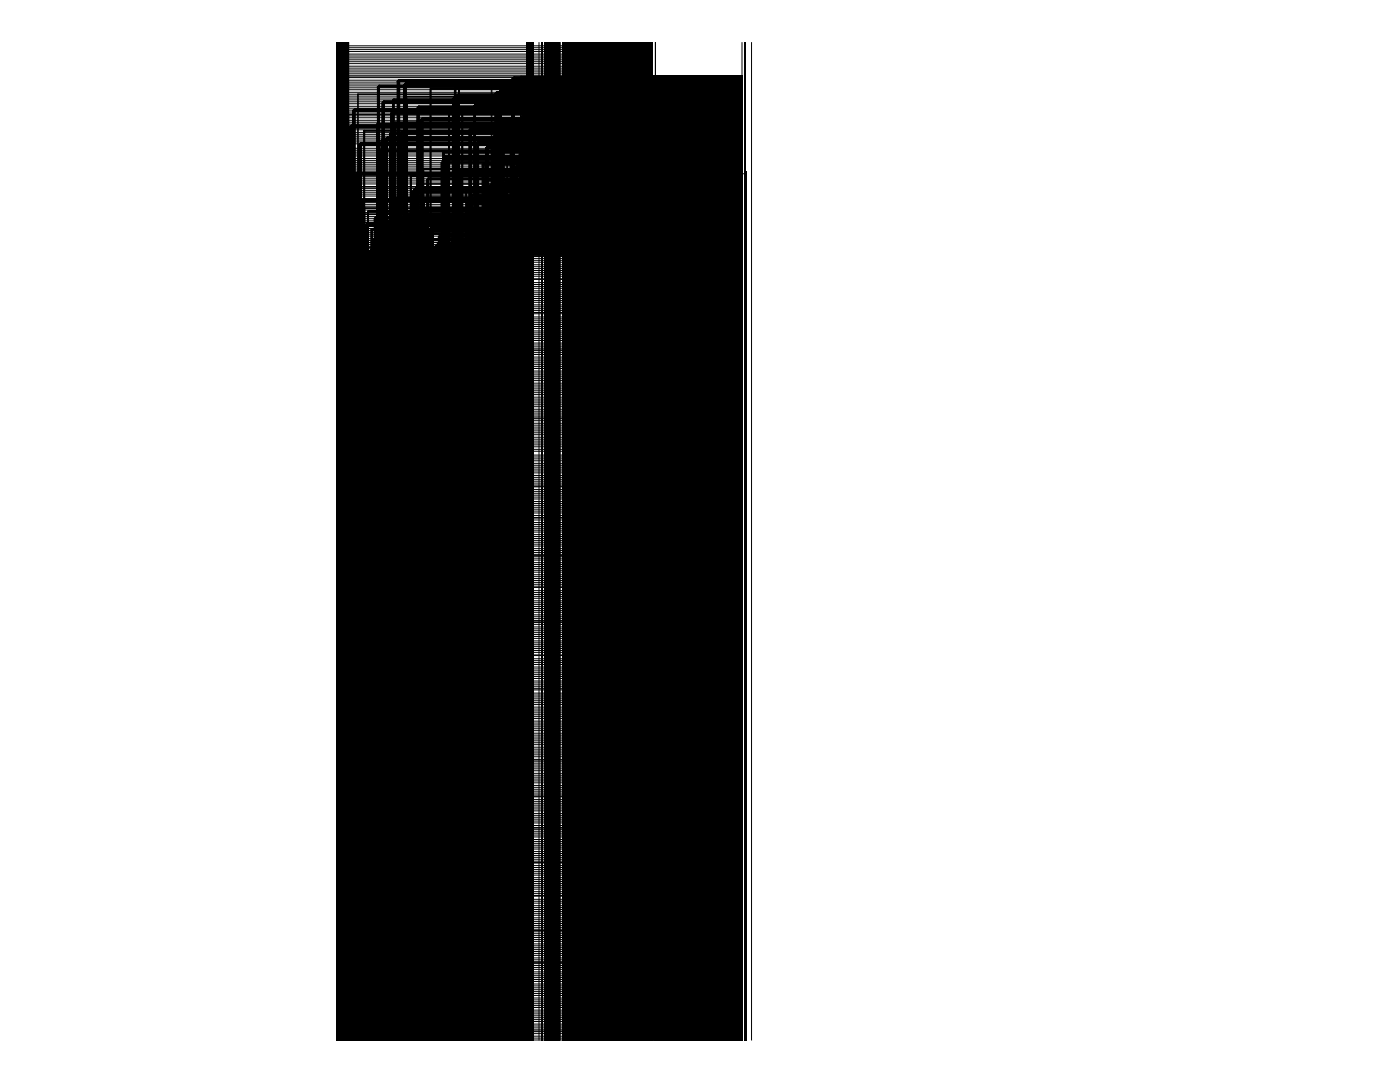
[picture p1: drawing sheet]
<svg xmlns="http://www.w3.org/2000/svg" width="279mm" height="216mm" viewBox="0 0 279 216" stroke-linecap="round" stroke-linejoin="round" font-family="sans-serif">
<g fill="none" stroke="#000" stroke-width=".2">
<path d="M67.2 8.5v199M67.3 8.5v199M67.4 8.5v199M67.6 8.5v199M67.7 8.5v199M67.8 8.5v199M67.9 8.5v199M68.1 8.5v199M68.2 8.5v199M68.3 8.5v199M68.5 8.5v199M68.6 8.5v199"/>
<path d="M68.7 8.5v199M69 9.1h45.4M69 9.5h45.4M69 9.9h45.4M69 10.3h45.4M69 8.5v199M69.1 10.8h45.2M69.1 11.2h45.2M69.1 11.6h45.2M69.1 11.9h45.1M69.1 13.2h45.1M69.1 13.6h44.9"/>
<path d="M69.1 14h44.9M69.1 14.4h44.9M69.1 14.7h44.9M69.1 15.4h79M69.1 12.3h45.1M69.1 12.7h45.1M69.1 15.1h44.8M69.1 8.5v199M69.2 8.5v199M69.3 8.5v199M69.5 16h78.6M69.5 16.4h78.6"/>
<path d="M69.5 16.8h78.6M69.5 17.1h78.6M69.5 18.4h78.6M69.5 18.8h78.6M69.5 19.2h78.6M69.5 19.6h78.6M69.5 19.9h78.6M69.5 15.5h78.6M69.5 17.5h78.6M69.5 17.9h78.6M69.5 8.5v199h75.9v-159.4M69.6 8.5v199"/>
<path d="M71.4 18.8v188.7M71.5 18.8v188.7M75.6 17.1v190.4M78.4 19.9v187.6M78.6 19.8v187.7M79.5 16v191.5M79.8 15.9v191.6M80.5 17v190.5M80.8 16.8v190.7M90.4 19.6v187.9M90.7 17.7v189.8M90.8 17.5v190"/>
<path d="M90.9 17.4v190.1M91.1 19.2v188.3M91.4 18.8v188.7M91.6 16.4v191.1M91.7 16.4v191.1M98 17v190.5M98.2 17v190.5M99.1 18.4v189.1M99.3 18.3v189.2M99.6 18.3v189.2M99.9 17.9v189.6M100.1 17.8v189.7"/>
<path d="M102.1 15.9v191.6M102.5 15.5v192M102.6 15.4v192.1M103.9 15.4v192.1M105.2 8.5v199M105.3 8.5v199M105.4 8.5v199M105.5 8.5v199M105.7 8.5v199M105.8 8.5v199M105.9 8.5v199M106 8.5v199"/>
<path d="M106.2 8.5v199M106.3 8.5v199M106.4 8.5v199M107.6 8.5v199M108.1 8.5v199M108.2 8.5v199M108.7 8.5v199M108.8 8.5v199M109 8.5v199M109.1 8.5v199M109.2 8.5v199M109.3 8.5v199"/>
<path d="M109.5 8.5v199M109.6 8.5v199M109.7 8.5v199M109.9 8.5v199M110 8.5v199M110.1 8.5v199M110.2 8.5v199M110.4 8.5v199M110.5 8.5v199M110.6 8.5v199M110.9 8.5v199M111 8.5v199"/>
<path d="M111.1 8.5v199M111.3 8.5v199M111.4 8.5v199M111.5 8.5v199M111.6 8.5v199M111.8 8.5v199M112.3 8.8h2.3M112.3 10h2.1M112.3 10.4h2v197.1M112.3 12.4h1.9M112.3 12.8h1.9M112.3 8.9h2.3"/>
<path d="M112.3 9.4h2.1M112.3 9.8h2.1M112.3 10.2h2.1M112.3 10.5h2M112.3 10.9h2M112.3 11.3h2M112.3 11.8h2M112.3 12.2h1.9M112.3 12.6h1.9M112.3 13h1.9M112.3 13.3h1.7v194.2M112.3 13.7h1.7"/>
<path d="M112.3 14.1h1.7M112.3 14.6h1.7M112.3 15h1.6M112.3 9.3h2.1M112.3 11.7h2M112.3 12.1h1.9M112.3 14.5h1.7M112.3 9h2.1M112.3 14.2h1.7M112.3 10.7h2M112.3 11h2M112.3 13.1h1.9"/>
<path d="M112.3 13.5h1.7M112.3 13.8h1.7M112.3 8.6h2.3M112.3 11.4h2M112.3 9.7h2.1M112.3 14.9h1.6M112.4 8.5v199M113.5 19.2v188.3M113.7 17.7v189.8M113.8 16.3v191.2M113.9 14.7v192.8M114.2 11.8v195.7"/>
<path d="M114.4 8.9v198.6M114.7 8.5v199M114.8 8.5v199M114.9 8.5v199M115.1 8.5v199M115.2 8.5v199M115.3 8.5v199M115.4 8.5v199M115.6 8.5v199M115.7 8.5v199M115.8 8.5v199M116 8.5v199"/>
<path d="M116.1 8.5v199M116.2 8.5v199M116.3 8.5v199M116.5 8.5v199M116.6 8.5v199M116.7 8.5v199M116.8 8.5v199M117 8.5v199M117.1 8.5v199M117.2 8.5v199M117.3 8.5v199M117.5 8.5v199"/>
<path d="M117.6 8.5v199M117.7 8.5v199M117.9 8.5v199M118 8.5v199M118.1 8.5v199M118.2 8.5v199M118.4 8.5v199M118.5 8.5v199M118.6 8.5v199M118.7 8.5v199M118.9 8.5v199M119 8.5v199"/>
<path d="M119.1 8.5v199M119.3 8.5v199M119.4 8.5v199M119.5 8.5v199M119.6 8.5v199M119.8 8.5v199M119.9 8.5v199M120 8.5v199M120.1 8.5v199M120.3 8.5v199M120.4 8.5v199M120.5 8.5v199"/>
<path d="M120.7 8.5v199M120.8 8.5v199M120.9 8.5v199M121 8.5v199M121.2 8.5v199M121.3 8.5v199M121.4 8.5v199M121.5 8.5v199M121.7 8.5v199M121.8 8.5v199M121.9 8.5v199M122 8.5v199"/>
<path d="M122.2 8.5v199M122.3 8.5v199M122.4 8.5v199M122.6 8.5v199M122.7 8.5v199M122.8 8.5v199M122.9 8.5v199M123.1 8.5v199M123.2 8.5v199M123.3 8.5v199M123.4 8.5v199M123.6 8.5v199"/>
<path d="M123.7 8.5v199M123.8 8.5v199M124 8.5v199M124.1 8.5v199M124.2 8.5v199M124.3 8.5v199M124.5 8.5v199M124.6 8.5v199M124.7 8.5v199M124.8 8.5v199M125 8.5v199M125.1 8.5v199"/>
<path d="M125.2 8.5v199M125.3 8.5v199M125.5 8.5v199M125.6 8.5v199M125.7 8.5v199M125.9 8.5v199M126 8.5v199M126.1 8.5v199M126.2 8.5v199M126.4 8.5v199M126.5 8.5v199M126.6 8.5v199"/>
<path d="M126.7 8.5v199M126.9 8.5v199M127 8.5v199M127.1 8.5v199M127.3 8.5v199M127.4 8.5v199M127.5 8.5v199M127.6 8.5v199M127.8 8.5v199M127.9 8.5v199M128 8.5v199M128.1 8.5v199"/>
<path d="M128.3 8.5v199M128.4 8.5v199M128.5 8.5v199M128.7 8.5v199M128.8 8.5v199M128.9 8.5v199M129 8.5v199M129.2 8.5v199M129.3 8.5v199M129.4 8.5v199M129.5 8.5v199M129.7 8.5v199"/>
<path d="M129.8 8.5v199M129.9 8.5v199M130 8.5v199M130.8 8.5v199M148.1 8.5v199M148.1 15.2h-44.1v192.3M148.1 15.6h-45.7v191.9M148.1 17.7h-62.1v189.8M148.1 18h-48.3v189.5M148.1 15.7h-45.9v191.8M148.1 16.1h-68.7v191.4M148.1 16.5h-67.1v191"/>
<path d="M148.1 17h-72.4v190.5M148.1 17.4h-72.8v190.1M148.1 17.8h-62.2v189.7M148.1 18.2h-48.4v189.3M148.1 18.5h-49.2v189M148.1 18.9h-56.8v188.6M148.1 19.3h-66.9v188.2M148.1 19.8h-69.6v187.7M148.1 16.9h-67.5v190.6M148.1 17.3h-72.7v190.2M148.1 19.7h-57.8v187.8M148.1 19.4h-57.5v188.1"/>
<path d="M148.1 15.9h-68.5v191.6M148.1 16.3h-68.9v191.2M148.1 18.3h-48.9v189.2M148.1 18.7h-49.3v188.8M148.1 19h-56.9v188.5M148.1 16.6h-67.2v190.9M148.7 8.5v199M150 8.5v199M68.5 24h79.6M68.5 24.4h79.6M68.5 24.8h79.6M68.5 25.1h79.6"/>
<path d="M68.5 26.4h79.6M68.5 26.8h79.6M68.5 27.2h79.6M68.5 27.6h79.6M68.5 27.9h79.6M68.5 22.7h79.6M68.5 23.1h79.6M68.5 23.5h79.6M68.5 25.5h79.6M68.5 25.9h79.6M68.5 28.3h79.6M68.5 28.7h79.6"/>
<path d="M69 29.6h79.1M69 30h79.1M69 30.4h79.1M69 31.6h79.1M69 32h79.1M69 32.4h79.1M69 32.8h79.1M69 33.1h79.1M69 34.4h79.1M69 34.8h79.1M69 35.2h79.1M69 35.6h79.1"/>
<path d="M69 37.2h79.1M69 37.6h79.1M69 38h79.1M69 38.4h79.1M69 39.6h79.1M69 30.7h79.1M69 31.1h79.1M69 33.5h79.1M69 33.9h79.1M69 35.9h79.1M69 36.3h79.1M69 36.7h79.1"/>
<path d="M69 38.7h79.1M69 39.1h79.1M69.5 21.2h78.6M69.5 21.6h78.6M69.5 22h78.6M69.5 22.4h78.6M69.5 20.3h78.6M69.5 20.7h78.6M69.6 22.9h78.5M69.6 25.4h78.5M69.9 25.1v182.4M70 25.1v182.4"/>
<path d="M70.2 34.3h77.9M70.4 22.2h77.7M70.5 22v185.5M70.7 21.8v185.7M70.9 34.9h77.2M71 34.8v172.7M71.5 29h76.6M71.5 29.1h76.6M71.8 28.7v178.8M72.1 37.3h76M72.1 28.4v179.1M72.6 26.2h75.5"/>
<path d="M72.8 26v181.5M75.2 24.8v182.7M75.3 24.6h72.8M75.7 30.2h72.4M75.9 30v177.5M76.5 20.3v187.2M76.7 20.2v187.3M77.1 27.6v179.9M77.7 26.8v180.7M78 26.5h70.1M78.2 22.4v185.1M78.4 20.1h69.7"/>
<path d="M78.9 24.4v183.1M79 24.4v183.1M79.2 39.4h68.9M79.9 26.5v181M80 26.4v181.1M80.3 26.2v181.3M81.3 20.1v187.4M82 38.5h66.1M82 34.9v172.6M82.2 38.4v169.1M82.8 37.6v169.9M83.1 37.3v170.2"/>
<path d="M83.2 24.1h64.9M83.2 21.6v185.9M83.6 21.2v186.3M83.7 21.2v186.3M83.8 24v183.5M84.3 23.5v184M84.5 33.7h63.6M84.5 33.8h63.6M84.5 23.5v184M84.6 33.7v173.8M85.5 35.6v171.9M88.1 32.4v175.1"/>
<path d="M88.5 30.4v177.1M88.6 31.4h59.5M88.6 30.2v177.3M88.9 31.1v176.4M89 31.9h59.1M89 31.1v176.4M89.3 31.6v175.9M89.5 22.7v184.8M89.7 22.7v184.8M91.9 34h56.2M91.9 33.9v173.6M92.1 33.8v173.7"/>
<path d="M92.2 21.7v185.8M92.3 21.6v185.9M93 38.1v169.4M93.1 38v169.5M93.6 25.9v181.6M94 25.5v182M94.1 39h54M94.1 25.5v182M95.1 28.4v179.1M95.3 28.3v179.2M95.5 28.2v179.3M96.4 32.8v174.7"/>
<path d="M96.6 36.1h51.5M96.6 32.6v174.9M96.8 35.9v171.6M96.9 29.6v177.9M97.4 29.1v178.4M97.5 37.2v170.3M98.2 29.8h49.9M98.4 27.3v180.2M98.6 27.2v180.3M98.8 26.9h49.3M99.4 20.7v186.8M100.5 24.1v183.4"/>
<path d="M100.6 24.1v183.4M101 36.3v171.2M101.2 31.9v175.6M101.9 24v183.5M102 26.8v180.7M103 33.1v174.4M103.3 33v174.5M103.4 38.7v168.8M103.6 30.9h44.5M103.6 30.7v176.8M104 23.4h44.1M104.3 23.1v184.4"/>
<path d="M104.5 22.9v184.6M104.8 30.9v176.6M112.5 30.9v176.6M112.6 29.3v178.2M112.8 27.9v179.6M112.9 26.4v181.1M113 25v182.5M113.2 23.5v184M113.3 22.1v185.4M113.4 20.6v186.9M130.2 34v45.6M130.3 37v76.3"/>
<path d="M130.9 33v174.5M131.1 33.1v174.4M131.2 33.3v174.2M131.3 33.4v174.1M131.4 33.5v174M131.6 33.7v173.8M131.7 33.8v173.7M131.8 33.9v173.6M132 34v173.5M132.1 34.2v173.3M132.2 34.3v173.2M132.3 34.4v173.1"/>
<path d="M132.5 34.5v173M132.6 34.7v172.8M132.7 34.8v172.7M132.8 34.9v172.6M133 35.1v172.4M133.1 35.2v172.3M133.2 35.3v172.2M133.4 35.4v172.1M133.5 35.6v171.9M133.6 35.8v171.7M133.7 35.9v171.6M133.9 36.1v171.4"/>
<path d="M134 36.2v171.3M134.1 36.3v171.2M134.2 36.4v171.1M134.4 36.6v170.9M134.5 36.7v170.8M134.6 36.8v170.7M134.7 37v170.5M134.9 37.1v170.4M135 37.2v170.3M135.1 37.3v170.2M135.3 37.5v170M135.4 37.6v169.9"/>
<path d="M135.5 37.7v169.8M135.6 37.8v169.7M135.8 38v169.5M135.9 38.1v169.4M136 38.2v169.3M136.1 38.4v169.1M136.3 38.5v169M136.4 38.6v168.9M136.5 38.9v168.6M136.7 39v168.5M136.8 39.1v168.4M136.9 39.2v168.3"/>
<path d="M137 39.4v168.1M137.2 39.5v168M137.3 39.6v167.9M137.4 39.8v167.7M137.5 39.9v167.6M148.1 20.4h-71.8v187.1M148.1 20.8h-53.2v186.7M148.1 23.2h-44v184.3M148.1 23.6h-63.9v183.9M148.1 25.7h-54.2v181.8M148.1 26h-75.5v181.5M148.1 28.4h-76.1v179.1"/>
<path d="M148.1 28.8h-76.5v178.7M148.1 29.2h-50.8v178.3M148.1 31.2h-59.3v176.3M148.1 36.4h-47.3v171.1M148.1 36.8h-50.2v170.7M148.1 38.9h-53.9v168.6M148.1 39.2h-53.1v168.3M148.1 20.2h-71.5v187.3M148.1 20.6h-71.9v186.9M148.1 21h-53.4v186.5M148.1 21.3h-64.7v186.2M148.1 21.7h-77.2v185.8"/>
<path d="M148.1 22.1h-77.7v185.4M148.1 22.6h-70.1v184.9M148.1 23h-43.7v184.5M148.1 23.7h-64v183.8M148.1 24.5h-69.4v183M148.1 25h-78v182.5M148.1 25.8h-54.4v181.7M148.1 27.3h-70.8v180.2M148.1 27.8h-71.3v179.7M148.1 28.2h-52.7v179.3M148.1 28.6h-76.2v178.9M148.1 29.3h-50.9v178.2"/>
<path d="M148.1 29.7h-49.8v177.8M148.1 30.6h-44.3v176.9M148.1 31h-43.5v176.5M148.1 31.7h-58.9v175.8M148.1 32.1h-47.9v175.4M148.1 32.5h-60.1v175M148.1 33h-45v174.5M148.1 33.4h-45.4v174.1M148.1 34.2h-56.3v173.3M148.1 34.5h-76.9v173M148.1 35.4h-43.2v172.1M148.1 35.8h-62.9v171.7"/>
<path d="M148.1 36.2h-47v171.3M148.1 36.6h-47.4v170.9M148.1 37h-50.3v170.5M148.1 37.7h-65.4v169.8M148.1 38.2h-65.8v169.3M148.1 38.6h-44.6v168.9M148.1 39.8h-75.6v167.7M148.1 22.5h-70v185M148.1 24.9h-77.9v182.6M148.1 27.7h-71.1v179.8M148.1 30.1h-72.3v177.4M148.1 30.5h-59.7v177"/>
<path d="M148.1 32.9h-51.8v174.6M148.1 35.3h-43.1v172.2M148.1 35.7h-62.8v171.8M148.1 38.1h-65.7v169.4M148.1 27.4h-70.9v180.1M148.1 32.6h-51.6v174.9M148.1 37.8h-65.5v169.7M148.1 21.1h-53.5v186.4M148.1 21.5h-64.8v186M148.1 23.9h-64.2v183.6M148.1 24.3h-47.8v183.2M148.1 26.3h-68v181.2"/>
<path d="M148.1 26.7h-70.2v180.8M148.1 27.1h-49.4v180.4M148.1 29.5h-51.1v178M148.1 31.5h-58.7v176M148.1 32.3h-59.8v175.2M148.1 37.1h-50.4v170.4M148.1 37.5h-65.2v170M148.1 39.5h-69v168M148.1 39.9h-75.7v167.6M148.1 21.8h-77.5v185.7M148.1 35.1h-66.2v172.4M148.1 25.3h-78.4v182.2"/>
<path d="M148.1 28.1h-72v179.4M148.1 33.3h-45.2v174.2M148.7 34.3h.3v173.2M148.7 34.4h.3M148.7 34.5h.3M148.8 34.7v172.8M149 34.7h-77.9v172.8M68.6 50h79.5M68.6 50.4h79.5M68.6 50.8h79.5M68.6 51.2h63.7M68.6 51.6h63.9"/>
<path d="M68.6 52.8h63.9M68.6 53.2h64M68.6 53.6h64M68.6 54h64M68.6 55.6h64.1M68.6 55.8h64.1M68.6 49.5h79.5M68.6 51.9h63.9M68.6 52.3h63.9M68.6 54.4h64M68.6 54.7h64.1M68.6 55.1h64.1"/>
<path d="M68.8 56.8h64M68.8 58h64.2M68.8 58.4h64.2M68.8 58.8h64.2M68.8 59.2h64.3M68.8 59.6h64.3M68.8 57.2h64M68.8 57.5h64M68.8 59.9h64.3M69 40h79.1M69 40.4h79.1M69 40.8h79.1"/>
<path d="M69 42.4h79.1M69 42.5h79.1M69 41.1h79.1M69 41.5h79.1M69 41.9h79.1M69.2 42.8h78.9M69.2 43.2h78.9M69.2 43.6h78.9M69.3 44.8h78.8M69.3 45.2h78.8M69.3 45.6h78.8M69.3 46h78.8"/>
<path d="M69.3 46.4h78.8M69.3 47.6h78.8M69.3 48h78.8M69.3 48.4h78.8M69.3 48.8h78.8M69.3 49.4h78.8M69.3 43.9h78.8M69.3 44.3h78.8M69.3 46.7h78.8M69.3 47.1h78.8M69.3 49.1h78.8M70.2 45.1h77.9"/>
<path d="M71.5 44.4h76.6M72.1 40.1h76M72.3 40v167.5M73 44.8v162.7M73.5 50.3h74.6M73.8 50v157.5M74 49.8h74.1M74.3 47.9h73.8M74.3 45.6v161.9M74.5 47.6v159.9M74.8 43.6v163.9M76.7 42.7h71.4"/>
<path d="M77.3 44.2h70.8M77.6 43.9v163.6M80.5 46.5h67.6M81.7 42.8v164.7M81.8 42.8v164.7M82.6 41.4h65.5M83.7 43.8h64.4M84.6 40.3h63.5M84.7 40.3v167.2M85 41.8v165.7M85.6 46.2h62.5M85.7 46v161.5"/>
<path d="M86.4 45.2v162.3M86.5 45.2v162.3M86.6 49.4v158.1M86.9 49.1v158.4M87.2 48.8v158.7M87.5 47.4h60.6M87.6 47.1v160.4M89.9 48.4v159.1M92.7 50.4v157.1M93.2 40.9h54.9M93.2 40.8v166.7M94.4 46.4v161.1"/>
<path d="M94.5 46.2v161.3M95.5 47.5h52.6M95.6 47.4v160.1M95.8 42.7v164.8M95.9 42.5v165M96.1 42.2v165.3M99.3 50.9h48.8M101.5 41.1v166.4M101.7 40.9v166.6M112.3 52.1h20.2M112.3 52.5h20.2M112.3 54.5h20.3"/>
<path d="M112.3 54.9h20.4M112.3 55.2h20.4M112.3 56h20.4M112.3 57.3h20.5M112.3 57.7h20.7M112.3 51.4h20M112.3 51.8h20.2M112.3 52.2h20.2M112.3 52.6h20.2M112.3 53h20.2M112.3 53.3h20.3M112.3 53.7h20.3"/>
<path d="M112.3 54.2h20.3M112.3 54.6h20.4M112.3 55h20.4M112.3 55.4h20.4M112.3 56.1h20.5M112.3 56.6h20.5M112.3 57h20.5M112.3 57.4h20.5M112.3 57.8h20.7M112.3 58.2h20.7M112.3 58.5h20.7M112.3 58.9h20.7"/>
<path d="M112.3 59.4h20.8M112.3 59.8h20.8M112.3 51.3h20M112.3 54.1h20.3M112.3 56.5h20.5M112.3 59.3h20.8M112.3 51.1h20M112.3 53.8h20.3M112.3 56.3h20.5M112.3 59.1h20.7M112.3 52.7h20.2M112.3 53.1h20.3"/>
<path d="M112.3 55.5h20.4M112.3 55.9h20.4M112.3 57.9h20.7M112.3 58.3h20.7M112.3 58.7h20.7M112.3 53.5h20.3M112.3 51.7h20.2M112.3 56.9h20.5M112.3 59.7h20.8M130.4 40v106.7M130.6 42.8v137.5M130.7 45.7v161.8"/>
<path d="M132.8 56.4h-64v151.1M137.7 40v167.5M137.8 40.1v167.4M137.9 40.3v167.2M138 40.4v167.1M138.2 40.5v167M138.3 40.6v166.9M138.4 40.8v166.7M138.6 40.9v166.6M138.7 41v166.5M138.8 41.1v166.4M138.9 41.3v166.2"/>
<path d="M139.1 41.4v166.1M139.2 41.5v166M139.3 41.8v165.7M139.4 41.9v165.6M139.6 42v165.5M139.7 42.2v165.3M139.8 42.3v165.2M140 42.4v165.1M140.1 42.5v165M140.2 42.7v164.8M140.3 42.8v164.7M140.5 42.9v164.6"/>
<path d="M140.6 43.1v164.4M140.7 43.2v164.3M140.8 43.3v164.2M141 43.4v164.1M141.1 43.6v163.9M141.2 43.7v163.8M141.4 43.8v163.7M141.5 43.9v163.6M141.6 44.1v163.4M141.7 44.2v163.3M141.9 44.3v163.2M142 44.4v163.1"/>
<path d="M142.1 44.7v162.8M142.2 44.8v162.7M142.4 45v162.5M142.5 45.1v162.4M142.6 45.2v162.3M142.7 45.3v162.2M142.9 45.5v162M143 45.6v161.9M143.1 45.7v161.8M143.3 45.8v161.7M143.4 46v161.5M143.5 46.1v161.4"/>
<path d="M143.6 46.2v161.3M143.8 46.4v161.1M143.9 46.5v161M144 46.6v160.9M144.1 46.7v160.8M144.3 46.9v160.6M144.4 47v160.5M144.5 47.1v160.4M144.7 47.2v160.3M144.8 47.4v160.1M144.9 47.6v159.9M145 47.8v159.7"/>
<path d="M145.2 47.9v159.6M145.3 48v159.5M145.5 48.3v159.2M145.7 48.4v159.1M145.8 48.5v159M145.9 48.6v158.9M146.1 48.8v158.7M146.2 48.9v158.6M146.3 49v158.5M146.4 49.1v158.4M146.6 49.3v158.2M146.7 49.4v158.1"/>
<path d="M146.8 49.5v158M146.9 49.7v157.8M147.1 49.8v157.7M147.2 49.9v157.6M147.3 50v157.5M147.4 50.2v157.3M147.6 50.3v157.2M147.7 50.5v157M147.8 50.7v156.8M148 50.8v156.7M148.1 41.3h-46.8v166.2M148.1 41.7h-63v165.8"/>
<path d="M148.1 42h-74.6v165.5M148.1 44.1h-70.6v163.4M148.1 46.9h-60.2v160.6M148.1 47.2h-60.6v160.3M148.1 49.3h-61.4v158.2M148.1 49.7h-55.3v157.8M148.1 40.5h-54.6v167M148.1 41h-46.5v166.5M148.1 41.8h-63.3v165.7M148.1 42.2h-74.7v165.3M148.1 42.9h-66.6v164.6M148.1 43.4h-73.2v164.1"/>
<path d="M148.1 44.6h-74.8v162.9M148.1 45h-75.2v162.5M148.1 45.3h-61.9v162.2M148.1 45.7h-73.9v161.8M148.1 46.6h-67.7v160.9M148.1 47h-60.3v160.5M148.1 47.8h-73.7v159.7M148.1 48.1h-57.9v159.4M148.1 48.6h-60.7v158.9M148.1 49h-61.1v158.5M148.1 50.2h-74.4v157.3M148.1 50.5h-55.5v157"/>
<path d="M148.1 43.3h-73v164.2M148.1 43.7h-73.4v163.8M148.1 46.1h-62.5v161.4M148.1 48.5h-58.3v159M148.1 48.9h-61v158.6M148.1 40.6h-54.8v166.9M148.1 45.8h-74.1v161.7M148.1 42.3h-52.1v165.2M148.1 44.7h-74.9v162.8M148.1 45.5h-62v162M148.1 49.9h-74.2v157.6M148.1 50.7h-55.6v156.8"/>
<path d="M148.1 43.1h-66.7v164.4M148.1 48.3h-58.1v159.2M68.7 76.8h65.8M68.7 77.2h65.8M68.7 77.6h65.9M68.7 78h65.9M68.7 79.2h66M68.7 79.6h66M68.7 78.4h65.9M68.7 78.7h65.9M69 60.8h64.2M69 61.2h64.2"/>
<path d="M69 61.6h64.2M69 62h64.2M69 63.2h64.4M69 63.6h64.4M69 64h64.5M69 64.4h64.5M69 64.8h64.5M69 66h64.6M69 66.4h64.6M69 66.8h64.7M69 67.2h64.7M69 68.5h64.9"/>
<path d="M69 68.8h64.9M69 69.2h64.9M69 69.6h64.9M69 62.6h64.4M69 69.9h65M69 60.3h64.1M69 62.4h64.4M69 65.2h64.5M69 65.5h64.6M69 67.6h64.7M69 67.9h64.7M69.5 70h64.5"/>
<path d="M69.5 71.2h64.5M69.5 71.6h64.6M69.5 72h64.6M69.5 72.4h64.6M69.5 74h64.7M69.5 74.4h64.9M69.5 74.8h64.9M69.5 75.2h64.9M69.5 76.5h65M69.5 70.4h64.5M69.5 70.7h64.5M69.5 72.8h64.6"/>
<path d="M69.5 73.2h64.7M69.5 73.5h64.7M69.5 75.6h64.9M69.5 75.9h65M112.3 60.1h20.8M112.3 60.5h20.8M112.3 62.5h21.1M112.3 62.9h21.1M112.3 65.3h21.3M112.3 65.7h21.3M112.3 67.7h21.4M112.3 68.1h21.4"/>
<path d="M112.3 70.5h21.7M112.3 70.9h21.7M112.3 72.9h21.9M112.3 73.3h21.9M112.3 73.7h21.9M112.3 75.7h22.1M112.3 76.1h22.2M112.3 78.5h22.3M112.3 78.9h22.3M112.3 60.2h20.8M112.3 60.6h20.8M112.3 61h20.9"/>
<path d="M112.3 61.3h20.9M112.3 61.8h20.9M112.3 62.2h21.1M112.3 63h21.1M112.3 63.4h21.1M112.3 63.8h21.2M112.3 64.1h21.2M112.3 64.6h21.2M112.3 65h21.2M112.3 65.4h21.3M112.3 65.8h21.3M112.3 66.2h21.3"/>
<path d="M112.3 66.5h21.3M112.3 67.1h21.4M112.3 67.4h21.4M112.3 67.8h21.4M112.3 68.2h21.4M112.3 68.6h21.6M112.3 69h21.6M112.3 69.3h21.6M112.3 70.2h21.7M112.3 70.6h21.7M112.3 71h21.7M112.3 71.4h21.8"/>
<path d="M112.3 71.8h21.8M112.3 72.1h21.8M112.3 72.6h21.8M112.3 73h21.9M112.3 73.4h21.9M112.3 73.8h21.9M112.3 74.2h21.9M112.3 74.5h22.1M112.3 75.1h22.1M112.3 75.4h22.1M112.3 75.8h22.1M112.3 76.2h22.2"/>
<path d="M112.3 76.6h22.2M112.3 77h22.2M112.3 77.3h22.2M112.3 77.9h22.3M112.3 78.2h22.3M112.3 78.6h22.3M112.3 79h22.4M112.3 79.4h22.4M112.3 79.8h22.4M112.3 61.7h20.9M112.3 62.1h20.9M112.3 64.5h21.2"/>
<path d="M112.3 66.9h21.4M112.3 67.3h21.4M112.3 69.7h21.6M112.3 72.5h21.8M112.3 74.9h22.1M112.3 77.7h22.3M112.3 64.3h21.2M112.3 69.5h21.6M112.3 72.3h21.8M112.3 77.5h22.3M112.3 60.7h20.9M112.3 61.1h20.9"/>
<path d="M112.3 62.7h21.1M112.3 63.1h21.1M112.3 63.5h21.1M112.3 63.9h21.2M112.3 65.9h21.3M112.3 66.3h21.3M112.3 68.3h21.6M112.3 68.7h21.6M112.3 69.1h21.6M112.3 71.1h21.7M112.3 71.5h21.8M112.3 73.9h21.9"/>
<path d="M112.3 74.3h21.9M112.3 76.3h22.2M112.3 76.7h22.2M112.3 77.1h22.2M112.3 79.1h22.4M112.3 79.5h22.4M112.3 61.5h20.9M112.3 66.7h21.3M112.3 71.9h21.8M112.3 74.7h22.1M112.3 79.9h22.4M112.3 64.9h21.2"/>
<path d="M112.3 70.1h21.7M112.3 75.3h22.1M112.3 78.1h22.3M68.7 80h66M68.7 80.4h66M68.7 81.7h66.2M68.7 82h66.2M68.7 82.4h66.3M68.7 82.8h66.3M68.7 83.2h66.3M68.7 83.4h66.3M68.7 80.8h66.2"/>
<path d="M68.7 81.2h66.2M68.8 90.8h66.8M68.8 91.2h66.8M68.8 92.5h67M68.8 92.8h67.1M68.8 93.2h67.1M68.8 93.6h67.1M68.8 94.9h67.2M68.8 95.3h67.2M68.8 95.6h67.2M68.8 96h67.3M68.8 96.4h67.3"/>
<path d="M68.8 97h67.3M68.8 91.6h67M68.8 91.9h67M68.8 94h67.1M68.8 94.4h67.2M68.8 96.8h67.3M69.1 97.7h67.2M69.1 98h67.2M69.1 98.4h67.2M69.1 98.8h67.2M69.1 97.2h67M69.1 99.2h67.3"/>
<path d="M69.1 99.6h67.3M69.5 84.5h65.6M69.5 84.8h65.6M69.5 85.2h65.8M69.5 85.6h65.8M69.5 87.2h65.9M69.5 87.6h65.9M69.5 88h65.9M69.5 88.4h66M69.5 89.7h66M69.5 90h66.1M69.5 83.6h65.5"/>
<path d="M69.5 83.9h65.6M69.5 86h65.8M69.5 86.4h65.8M69.5 86.7h65.9M69.5 88.8h66M69.5 89.2h66M112.3 80.9h22.6M112.3 81.3h22.6M112.3 83.7h22.8M112.3 84.1h22.8M112.3 86.1h23M112.3 86.5h23"/>
<path d="M112.3 86.9h23.1M112.3 88.9h23.2M112.3 89.3h23.2M112.3 90.4h23.3M112.3 91.7h23.5M112.3 92.1h23.5M112.3 94.1h23.6M112.3 94.5h23.7M112.3 96.9h23.8M112.3 97.3h23.8M112.3 99.3h24.1M112.3 99.7h24.1"/>
<path d="M112.3 80.3h22.4M112.3 80.6h22.6M112.3 81h22.6M112.3 81.4h22.6M112.3 81.8h22.6M112.3 82.2h22.7M112.3 82.6h22.7M112.3 83.1h22.7M112.3 83.8h22.8M112.3 84.2h22.8M112.3 84.6h22.8M112.3 85h22.8"/>
<path d="M112.3 85.5h23M112.3 85.9h23M112.3 86.2h23M112.3 86.6h23M112.3 87h23.1M112.3 87.4h23.1M112.3 87.8h23.1M112.3 88.3h23.2M112.3 88.6h23.2M112.3 89h23.2M112.3 89.4h23.2M112.3 89.8h23.3"/>
<path d="M112.3 90.2h23.3M112.3 90.6h23.3M112.3 91.1h23.3M112.3 91.4h23.5M112.3 91.8h23.5M112.3 92.2h23.5M112.3 92.6h23.5M112.3 93h23.6M112.3 93.5h23.6M112.3 93.9h23.6M112.3 94.2h23.6M112.3 94.6h23.7"/>
<path d="M112.3 95h23.7M112.3 95.4h23.7M112.3 95.8h23.7M112.3 96.3h23.8M112.3 96.6h23.8M112.3 97.4h24M112.3 97.8h24M112.3 98.2h24M112.3 98.7h24M112.3 99.1h24.1M112.3 99.4h24.1M112.3 99.8h24.1"/>
<path d="M112.3 80.1h22.4M112.3 80.5h22.6M112.3 82.9h22.7M112.3 85.3h23M112.3 85.7h23M112.3 88.1h23.1M112.3 90.9h23.3M112.3 93.3h23.6M112.3 93.7h23.6M112.3 96.1h23.8M112.3 98.6h24M112.3 98.9h24.1"/>
<path d="M112.3 82.7h22.7M112.3 87.9h23.1M112.3 90.7h23.3M112.3 95.9h23.8M112.3 81.5h22.6M112.3 81.9h22.6M112.3 82.3h22.7M112.3 84.3h22.8M112.3 84.7h22.8M112.3 87.1h23.1M112.3 87.5h23.1M112.3 89.5h23.2"/>
<path d="M112.3 89.9h23.3M112.3 92.3h23.5M112.3 92.7h23.5M112.3 94.7h23.7M112.3 95.1h23.7M112.3 95.5h23.7M112.3 97.5h24M112.3 97.9h24M112.3 99.9h24.1M112.3 85.1h22.8M112.3 90.3h23.3M112.3 93.1h23.6"/>
<path d="M112.3 98.3h24M112.3 83.3h22.7M112.3 88.5h23.2M112.3 91.3h23.5M112.3 96.5h23.8M68.8 117.9h69.1M68.8 118.2h69.1M68.8 118.6h69.1M68.8 119.9h69.2M68.8 119h69.2M68.8 119.4h69.2M69.1 100.1h67.3"/>
<path d="M69.1 100.5h67.4M69.1 100.8h67.4M69.1 101.2h67.4M69.1 101.6h67.4M69.1 102.9h67.6M69.1 103.3h67.6M69.1 112.3h68.3M69.1 112.6h68.4M69.1 113h68.4M69.1 113.4h68.4M69.1 114.7h68.6M69.1 115.1h68.6"/>
<path d="M69.1 115.4h68.6M69.1 115.8h68.7M69.1 116.2h68.7M69.1 103.4h67.6M69.1 117.2h68.8M69.1 102h67.6M69.1 102.4h67.6M69.1 111h68.2M69.1 111.4h68.3M69.1 111.8h68.3M69.1 113.8h68.4M69.1 114.2h68.6"/>
<path d="M69.1 116.6h68.7M69.1 117h68.7M69.2 104.3h67.6M69.2 104.6h67.6M69.2 105h67.7M69.2 105.4h67.7M69.2 106.7h67.8M69.2 107.1h67.8M69.2 107.4h67.8M69.2 107.8h67.8M69.2 108.2h68M69.2 109.5h68"/>
<path d="M69.2 109.9h68.1M69.2 110.2h68.1M69.2 110.6h68.1M69.2 110.9h68.1M69.2 103.8h67.6M69.2 105.8h67.7M69.2 106.2h67.7M69.2 108.6h68M69.2 109h68M112.3 102.1h24.4M112.3 102.5h24.4M112.3 103.9h24.5"/>
<path d="M112.3 105.9h24.6M112.3 106.3h24.6M112.3 108.7h24.9M112.3 109.1h24.9M112.3 111.1h25.1M112.3 111.5h25.1M112.3 111.9h25.1M112.3 113.9h25.2M112.3 114.3h25.4M112.3 116.7h25.5M112.3 117.1h25.5M112.3 117.5h25.6"/>
<path d="M112.3 119.1h25.7M112.3 119.5h25.7M112.3 100.2h24.1M112.3 100.6h24.2M112.3 101h24.2M112.3 101.5h24.2M112.3 101.9h24.2M112.3 102.2h24.4M112.3 102.6h24.4M112.3 103h24.4M112.3 103.6h24.5M112.3 104h24.5"/>
<path d="M112.3 104.4h24.5M112.3 104.8h24.5M112.3 105.3h24.6M112.3 105.7h24.6M112.3 106h24.6M112.3 106.4h24.6M112.3 106.8h24.7M112.3 107.2h24.7M112.3 107.6h24.7M112.3 108.1h24.9M112.3 108.5h24.9M112.3 108.8h24.9"/>
<path d="M112.3 109.2h24.9M112.3 109.6h25M112.3 110h25M112.3 110.4h25M112.3 111.3h25.1M112.3 111.6h25.1M112.3 112h25.1M112.3 112.4h25.1M112.3 112.8h25.2M112.3 113.3h25.2M112.3 113.7h25.2M112.3 114h25.2"/>
<path d="M112.3 114.4h25.4M112.3 114.8h25.4M112.3 115.2h25.4M112.3 115.6h25.4M112.3 116.1h25.5M112.3 116.5h25.5M112.3 116.8h25.5M112.3 117.6h25.6M112.3 118h25.6M112.3 118.5h25.6M112.3 118.9h25.7M112.3 119.3h25.7"/>
<path d="M112.3 119.6h25.7M112.3 101.3h24.2M112.3 105.2h24.6M112.3 105.5h24.6M112.3 108h24.7M112.3 110.7h25M112.3 113.2h25.2M112.3 116h25.5M112.3 118.4h25.6M112.3 118.7h25.7M112.3 101.1h24.2M112.3 107.7h24.7"/>
<path d="M112.3 110.5h25M112.3 112.9h25.2M112.3 115.7h25.5M112.3 100.3h24.1M112.3 100.7h24.2M112.3 102.7h24.4M112.3 103.1h24.4M112.3 104.1h24.5M112.3 104.5h24.5M112.3 106.6h24.7M112.3 106.9h24.7M112.3 107.3h24.7"/>
<path d="M112.3 109.3h24.9M112.3 109.7h25M112.3 112.1h25.1M112.3 112.5h25.1M112.3 114.6h25.4M112.3 114.9h25.4M112.3 117.3h25.6M112.3 117.7h25.6M112.3 119.8h25.7M112.3 103.5h24.5M112.3 104.9h24.5M112.3 110.1h25"/>
<path d="M112.3 115.3h25.4M112.3 118.1h25.6M112.3 101.7h24.2M112.3 108.3h24.9M112.3 113.5h25.2M112.3 116.3h25.5M68.8 120.3h69.4M68.8 120.7h69.4M68.8 121h69.4M68.8 121.4h69.4M68.8 122.7h69.5M68.8 123.1h69.5"/>
<path d="M68.8 123.4h69.6M68.8 123.8h69.6M68.8 131.4h70.3M68.8 131.8h70.3M68.8 133.1h70.4M68.8 133.5h70.4M68.8 133.9h70.4M68.8 134.2h70.5M68.8 134.6h70.5M68.8 135.9h70.6M68.8 136.3h70.6M68.8 136.7h70.6"/>
<path d="M68.8 137h70.8M68.8 138.3h70.8M68.8 138.7h70.9M68.8 139.1h70.9M68.8 139.4h70.9M68.8 139.8h70.9M68.8 124.1h69.6M68.8 137.7h70.8M68.8 121.8h69.5M68.8 122.2h69.5M68.8 132.2h70.3M68.8 132.6h70.4"/>
<path d="M68.8 135h70.5M68.8 135.4h70.5M68.8 137.4h70.8M69 125.1h69.6M69 125.5h69.6M69 125.9h69.6M69 126.2h69.6M69 126.6h69.7M69 127.9h69.8M69 128.3h69.8M69 128.7h69.8M69 129h69.8"/>
<path d="M69 130.7h69.9M69 130.8h69.9M69 124.2h69.4M69 124.6h69.4M69 127h69.7M69 127.4h69.7M69 129.4h69.9M69 129.8h69.9M69 130.2h69.9M112.3 121.9h26M112.3 122.3h26M112.3 124.3h26.1"/>
<path d="M112.3 124.7h26.1M112.3 127.1h26.4M112.3 127.5h26.4M112.3 129.5h26.6M112.3 129.9h26.6M112.3 130.3h26.6M112.3 131.1h26.8M112.3 132.3h26.8M112.3 132.7h26.9M112.3 135.1h27M112.3 135.5h27.1M112.3 137.5h27.3"/>
<path d="M112.3 137.9h27.3M112.3 120h25.7M112.3 120.4h25.9M112.3 120.8h25.9M112.3 121.3h25.9M112.3 121.7h25.9M112.3 122h26M112.3 122.4h26M112.3 122.8h26M112.3 123.2h26M112.3 123.7h26.1M112.3 124.5h26.1"/>
<path d="M112.3 124.8h26.3M112.3 125.2h26.3M112.3 125.6h26.3M112.3 126h26.3M112.3 126.5h26.4M112.3 126.9h26.4M112.3 127.3h26.4M112.3 127.6h26.4M112.3 128h26.5M112.3 128.4h26.5M112.3 128.8h26.5M112.3 129.3h26.5"/>
<path d="M112.3 129.7h26.6M112.3 130h26.6M112.3 130.4h26.6M112.3 131.2h26.8M112.3 131.7h26.8M112.3 132.1h26.8M112.3 132.5h26.9M112.3 132.8h26.9M112.3 133.2h26.9M112.3 133.6h26.9M112.3 134h27M112.3 134.5h27"/>
<path d="M112.3 134.9h27M112.3 135.3h27M112.3 135.6h27.1M112.3 136h27.1M112.3 136.4h27.1M112.3 136.9h27.1M112.3 137.3h27.3M112.3 138h27.3M112.3 138.4h27.3M112.3 138.8h27.4M112.3 139.2h27.4M112.3 139.7h27.4"/>
<path d="M112.3 121.2h25.9M112.3 123.6h26.1M112.3 124h26.1M112.3 126.4h26.4M112.3 129.2h26.5M112.3 131.6h26.8M112.3 134.4h27M112.3 136.8h27.1M112.3 137.2h27.3M112.3 139.6h27.4M112.3 120.9h25.9M112.3 126.1h26.3"/>
<path d="M112.3 128.9h26.5M112.3 131.3h26.8M112.3 134.1h27M112.3 139.3h27.4M112.3 120.1h25.7M112.3 120.5h25.9M112.3 122.6h26M112.3 122.9h26M112.3 125h26.3M112.3 125.3h26.3M112.3 125.7h26.3M112.3 127.8h26.4"/>
<path d="M112.3 128.1h26.5M112.3 130.6h26.6M112.3 130.9h26.8M112.3 133h26.9M112.3 133.4h26.9M112.3 133.7h26.9M112.3 135.8h27.1M112.3 136.1h27.1M112.3 137.8h27.3M112.3 138.2h27.3M112.3 138.6h27.4M112.3 138.9h27.4"/>
<path d="M112.3 123.3h26.1M112.3 128.5h26.5M112.3 136.5h27.1M112.3 121.5h25.9M112.3 126.7h26.4M112.3 132h26.8M112.3 134.7h27M112.3 140h27.4M68.7 159.5h72.7M68.7 159.9h72.7M68.7 159h72.7M68.8 141.1h71"/>
<path d="M68.8 141.5h71M68.8 141.9h71.2M68.8 142.2h71.2M68.8 143.9h71.3M68.8 144.3h71.3M68.8 144.7h71.3M68.8 140.2h71M68.8 140.6h71M68.8 142.6h71.2M68.8 143h71.2M68.8 143.4h71.3M69.1 145h71.1"/>
<path d="M69.1 146.3h71.2M69.1 145.4h71.1M69.1 145.8h71.1M69.2 146.7h71.1M69.2 147.1h71.1M69.2 147.4h71.1M69.2 149.1h71.3M69.2 149.5h71.4M69.2 149.9h71.4M69.2 150.2h71.4M69.2 151.5h71.5M69.2 151.9h71.5"/>
<path d="M69.2 152.3h71.6M69.2 152.7h71.6M69.2 153h71.6M69.2 154.3h71.8M69.2 154.7h71.8M69.2 155.1h71.8M69.2 155.4h71.9M69.2 156.7h71.9M69.2 157.1h72M69.2 157.5h72M69.2 157.9h72M69.2 158.2h72"/>
<path d="M69.2 151.6h71.5M69.2 158.9h72.2M69.2 147.8h71.3M69.2 148.2h71.3M69.2 148.6h71.3M69.2 150.6h71.4M69.2 151h71.5M69.2 153.4h71.6M69.2 153.8h71.6M69.2 155.8h71.9M69.2 156.2h71.9M69.2 158.6h72.2"/>
<path d="M112.3 140.3h27.5M112.3 140.7h27.5M112.3 142.7h27.7M112.3 143.1h27.8M112.3 143.5h27.8M112.3 145.5h27.9M112.3 145.9h27.9M112.3 148h28.2M112.3 148.3h28.2M112.3 148.7h28.2M112.3 150.7h28.3M112.3 151.1h28.4"/>
<path d="M112.3 153.5h28.5M112.3 153.9h28.7M112.3 156h28.8M112.3 156.3h28.8M112.3 158.8h29.1M112.3 159.1h29.1M112.3 140.1h27.5M112.3 140.5h27.5M112.3 140.8h27.5M112.3 141.2h27.5M112.3 141.6h27.7M112.3 142.1h27.7"/>
<path d="M112.3 142.5h27.7M112.3 142.9h27.7M112.3 143.3h27.8M112.3 143.6h27.8M112.3 144h27.8M112.3 144.4h27.8M112.3 144.9h27.9M112.3 145.3h27.9M112.3 145.7h27.9M112.3 146.1h27.9M112.3 146.4h28M112.3 146.8h28"/>
<path d="M112.3 147.2h28M112.3 147.7h28.2M112.3 148.1h28.2M112.3 148.5h28.2M112.3 148.8h28.2M112.3 149.2h28.2M112.3 149.6h28.3M112.3 150.1h28.3M112.3 150.5h28.3M112.3 150.9h28.4M112.3 151.3h28.4M112.3 152h28.4"/>
<path d="M112.3 152.4h28.5M112.3 152.9h28.5M112.3 153.3h28.5M112.3 153.7h28.5M112.3 154.1h28.7M112.3 154.4h28.7M112.3 154.8h28.7M112.3 155.3h28.7M112.3 155.7h28.8M112.3 156.1h28.8M112.3 156.5h28.8M112.3 156.8h28.8"/>
<path d="M112.3 157.2h28.9M112.3 157.6h28.9M112.3 158.1h28.9M112.3 158.5h29.1M112.3 159.3h29.1M112.3 159.6h29.1M112.3 142h27.7M112.3 142.4h27.7M112.3 144.8h27.9M112.3 147.6h28M112.3 150h28.3M112.3 152.8h28.5"/>
<path d="M112.3 155.2h28.7M112.3 155.6h28.8M112.3 158h28.9M112.3 144.5h27.8M112.3 147.3h28M112.3 152.5h28.5M112.3 157.7h28.9M112.3 141h27.5M112.3 141.4h27.5M112.3 143.8h27.8M112.3 144.1h27.8M112.3 146.2h28"/>
<path d="M112.3 146.6h28M112.3 149h28.2M112.3 149.4h28.3M112.3 151.4h28.4M112.3 151.8h28.4M112.3 152.1h28.4M112.3 154.2h28.7M112.3 154.6h28.7M112.3 156.6h28.8M112.3 157h28.9M112.3 157.4h28.9M112.3 159.4h29.1"/>
<path d="M112.3 159.8h29.1M112.3 141.7h27.7M112.3 146.9h28M112.3 149.7h28.3M112.3 154.9h28.7M112.3 145.2h27.9M112.3 150.4h28.3M112.3 153.2h28.5M112.3 158.4h28.9M68.6 172.7h73.9M68.6 173.1h73.9M68.6 173.5h73.9"/>
<path d="M68.6 173.9h74M68.6 175.1h74M68.6 175.5h74.1M68.6 175.9h74.1M68.6 176.3h74.1M68.6 176.7h74.1M68.6 177.9h74.3M68.6 178.3h74.4M68.6 178.7h74.4M68.6 178.8h74.4M68.6 172.2h73.9M68.6 174.2h74"/>
<path d="M68.6 174.6h74M68.6 177h74.3M68.6 177.4h74.3M68.7 160.3h72.8M68.7 160.7h72.8M68.7 162.3h72.9M68.7 162.7h72.9M68.7 163.1h73M68.7 163.4h73M68.7 164.7h73.2M68.7 165.1h73.2M68.7 165.5h73.2"/>
<path d="M68.7 165.9h73.2M68.7 165.2h73.2M68.7 161h72.8M68.7 161.4h72.8M68.7 161.8h72.9M68.7 163.8h73M68.7 164.2h73M68.8 166.2h73.2M68.8 167.5h73.2M68.8 167.9h73.3M68.8 168.3h73.3M68.8 168.7h73.3"/>
<path d="M68.8 169.9h73.4M68.8 170.3h73.4M68.8 170.7h73.6M68.8 171.1h73.6M68.8 171.5h73.6M68.8 172.1h73.6M68.8 166.6h73.2M68.8 167h73.2M68.8 169h73.3M68.8 169.4h73.4M68.8 171.8h73.6M69 179.5h74"/>
<path d="M69 179.8h74.1M112.3 161.2h29.2M112.3 161.5h29.3M112.3 161.9h29.3M112.3 164h29.4M112.3 164.3h29.4M112.3 166.8h29.7M112.3 167.1h29.7M112.3 169.2h29.9M112.3 169.5h29.9M112.3 172h30.1M112.3 172.3h30.2"/>
<path d="M112.3 174.4h30.3M112.3 174.8h30.3M112.3 177.2h30.6M112.3 177.5h30.6M112.3 179.1h30.7M112.3 179.6h30.7M112.3 180h30.8M112.3 160h29.2M112.3 160.4h29.2M112.3 160.9h29.2M112.3 161.3h29.2M112.3 161.7h29.3"/>
<path d="M112.3 162.1h29.3M112.3 162.4h29.3M112.3 162.8h29.3M112.3 163.3h29.4M112.3 163.7h29.4M112.3 164.1h29.4M112.3 164.5h29.4M112.3 164.8h29.6M112.3 165.6h29.6M112.3 166.1h29.7M112.3 166.5h29.7M112.3 166.9h29.7"/>
<path d="M112.3 167.3h29.7M112.3 167.6h29.8M112.3 168h29.8M112.3 168.5h29.8M112.3 168.9h29.8M112.3 169.3h29.9M112.3 169.7h29.9M112.3 170.1h29.9M112.3 170.4h29.9M112.3 170.8h30.1M112.3 171.3h30.1M112.3 171.7h30.1"/>
<path d="M112.3 172.5h30.2M112.3 172.8h30.2M112.3 173.2h30.2M112.3 173.7h30.3M112.3 174.1h30.3M112.3 174.5h30.3M112.3 174.9h30.3M112.3 175.3h30.4M112.3 175.6h30.4M112.3 176h30.4M112.3 176.5h30.4M112.3 176.9h30.6"/>
<path d="M112.3 177.3h30.6M112.3 177.7h30.6M112.3 178.1h30.6M112.3 178.4h30.7M112.3 179.3h30.7M112.3 179.7h30.7M112.3 160.8h29.2M112.3 163.2h29.4M112.3 166h29.6M112.3 168.4h29.8M112.3 168.8h29.8M112.3 171.2h30.1"/>
<path d="M112.3 173.6h30.2M112.3 174h30.3M112.3 176.4h30.4M112.3 179.2h30.7M112.3 160.5h29.2M112.3 162.9h29.3M112.3 165.7h29.6M112.3 170.9h30.1M112.3 176.1h30.4M112.3 178.9h30.7M112.3 162.2h29.3M112.3 162.6h29.3"/>
<path d="M112.3 164.6h29.6M112.3 165h29.6M112.3 167.4h29.7M112.3 167.8h29.8M112.3 169.8h29.9M112.3 170.2h29.9M112.3 170.6h29.9M112.3 172.6h30.2M112.3 173h30.2M112.3 175h30.3M112.3 175.4h30.4M112.3 175.8h30.4"/>
<path d="M112.3 177.8h30.6M112.3 178.2h30.6M112.3 160.1h29.2M112.3 165.4h29.6M112.3 168.1h29.8M112.3 173.4h30.2M112.3 178.6h30.7M112.3 163.6h29.4M112.3 166.4h29.7M112.3 171.6h30.1M112.3 176.8h30.6M68.5 192.3h75.6"/>
<path d="M68.5 193.9h75.8M68.5 194.3h75.8M68.5 194.7h75.8M68.5 195.1h75.9M68.5 196.3h75.9M68.5 196.7h76M68.5 197.1h76M68.5 197.5h76M68.5 192.7h75.6M68.5 193h75.6M68.5 193.4h75.6M68.5 195.5h75.9"/>
<path d="M68.5 195.8h75.9M68.5 197.9h76M68.5 198.2h76.2M68.6 185.9h75M68.6 186.3h75M68.6 186.7h75M68.6 187.1h75M68.6 188.3h75.2M68.6 188.7h75.2M68.6 189.1h75.3M68.6 189.5h75.3M68.6 189.9h75.3"/>
<path d="M68.6 191.1h75.4M68.6 191.5h75.4M68.6 191.9h75.4M68.6 192h75.5M68.6 187.5h75.2M68.6 187.8h75.2M68.6 190.2h75.3M68.6 190.6h75.4M68.8 199.1h75.9M68.8 199.5h75.9M68.8 199.9h76M68.8 198.6h75.9"/>
<path d="M69 180.7h74.1M69 181.1h74.1M69 181.5h74.3M69 181.9h74.3M69 183.1h74.4M69 183.5h74.4M69 183.9h74.4M69 184.3h74.4M69 184.7h74.5M69 185.7h74.5M69 180.2h74.1M69 182.2h74.3"/>
<path d="M69 182.6h74.3M69 185h74.5M69 185.4h74.5M112.3 180.3h30.8M112.3 182.4h31M112.3 182.8h31M112.3 185.2h31.2M112.3 185.5h31.2M112.3 187.6h31.5M112.3 188h31.5M112.3 190.4h31.6M112.3 190.8h31.7"/>
<path d="M112.3 192.8h31.8M112.3 193.2h31.8M112.3 193.5h32M112.3 195.6h32.1M112.3 196h32.1M112.3 198h32.2M112.3 198.4h32.4M112.3 198.8h32.4M112.3 180.1h30.8M112.3 180.5h30.8M112.3 180.8h30.8M112.3 181.2h30.8"/>
<path d="M112.3 181.7h31M112.3 182.1h31M112.3 182.5h31M112.3 182.9h31.1M112.3 183.3h31.1M112.3 183.6h31.1M112.3 184h31.1M112.3 184.5h31.2M112.3 184.9h31.2M112.3 185.3h31.2M112.3 186.1h31.3M112.3 186.4h31.3"/>
<path d="M112.3 186.9h31.3M112.3 187.3h31.3M112.3 187.7h31.5M112.3 188.1h31.5M112.3 188.5h31.5M112.3 188.8h31.5M112.3 189.2h31.6M112.3 189.7h31.6M112.3 190.1h31.6M112.3 190.5h31.7M112.3 190.9h31.7M112.3 191.3h31.7"/>
<path d="M112.3 191.6h31.7M112.3 192.2h31.8M112.3 192.5h31.8M112.3 192.9h31.8M112.3 193.3h31.8M112.3 193.7h32M112.3 194.1h32M112.3 194.4h32M112.3 194.9h32M112.3 195.3h32.1M112.3 195.7h32.1M112.3 196.1h32.1"/>
<path d="M112.3 196.5h32.1M112.3 196.9h32.2M112.3 197.2h32.2M112.3 197.7h32.2M112.3 198.1h32.4M112.3 198.5h32.4M112.3 198.9h32.4M112.3 199.3h32.4M112.3 199.6h32.5M112.3 181.6h31M112.3 184.4h31.2M112.3 186.8h31.3"/>
<path d="M112.3 187.2h31.3M112.3 189.6h31.6M112.3 192.4h31.8M112.3 194.8h32M112.3 197.6h32.2M112.3 184.2h31.1M112.3 189.4h31.6M112.3 194.6h32M112.3 197.4h32.2M112.3 180.6h30.8M112.3 181h30.8M112.3 183h31.1"/>
<path d="M112.3 183.4h31.1M112.3 183.8h31.1M112.3 185.8h31.2M112.3 186.2h31.3M112.3 188.2h31.5M112.3 188.6h31.5M112.3 189h31.6M112.3 191h31.7M112.3 191.4h31.7M112.3 193.8h32M112.3 194.2h32M112.3 196.2h32.1"/>
<path d="M112.3 196.6h32.2M112.3 199h32.4M112.3 199.4h32.4M112.3 181.4h31M112.3 186.6h31.3M112.3 191.8h31.7M112.3 197h32.2M112.3 199.8h32.5M112.3 182h31M112.3 184.8h31.2M112.3 190h31.6M112.3 195.2h32.1"/>
<path d="M68.8 200.3h76M68.8 201.5h76.1M68.8 201.9h76.1M68.8 202.3h76.1M68.8 202.7h76.2M68.8 203.1h76.2M68.8 204.3h76.4M68.8 204.7h76.4M68.8 205.1h76.4M68.8 200.7h76M68.8 201h76M68.8 203.5h76.2"/>
<path d="M68.8 203.8h76.2M69 205.5h76.2M69 205.7h76.3M69.5 206.8h75.8M69.5 207.1h75.8M69.5 205.9h75.8M69.5 206.2h75.8M112.3 207.5v-199h2.3v199M112.3 200.8h32.5M112.3 201.2h32.6M112.3 203.6h32.7M112.3 204h32.7"/>
<path d="M112.3 206h33M112.3 206.4h33M112.3 200.2h32.5M112.3 200.5h32.5M112.3 200.9h32.5M112.3 201.3h32.6M112.3 201.7h32.6M112.3 202.1h32.6M112.3 202.4h32.6M112.3 202.9h32.7M112.3 203.3h32.7M112.3 203.7h32.7"/>
<path d="M112.3 204.1h32.7M112.3 204.5h32.9M112.3 204.9h32.9M112.3 205.4h32.9M112.3 206.1h33M112.3 206.5h33M112.3 206.9h33M112.3 207.3h33.1M112.3 200h32.5M112.3 200.4h32.5M112.3 202.8h32.7M112.3 205.2h32.9"/>
<path d="M112.3 205.6h32.9M112.3 202.6h32.6M112.3 201.4h32.6M112.3 201.8h32.6M112.3 202.2h32.6M112.3 204.2h32.9M112.3 204.6h32.9M112.3 206.6h33M112.3 207h33M112.3 207.4h33.1M112.3 205h32.9M112.3 203.2h32.7"/>
</g>
</svg>
